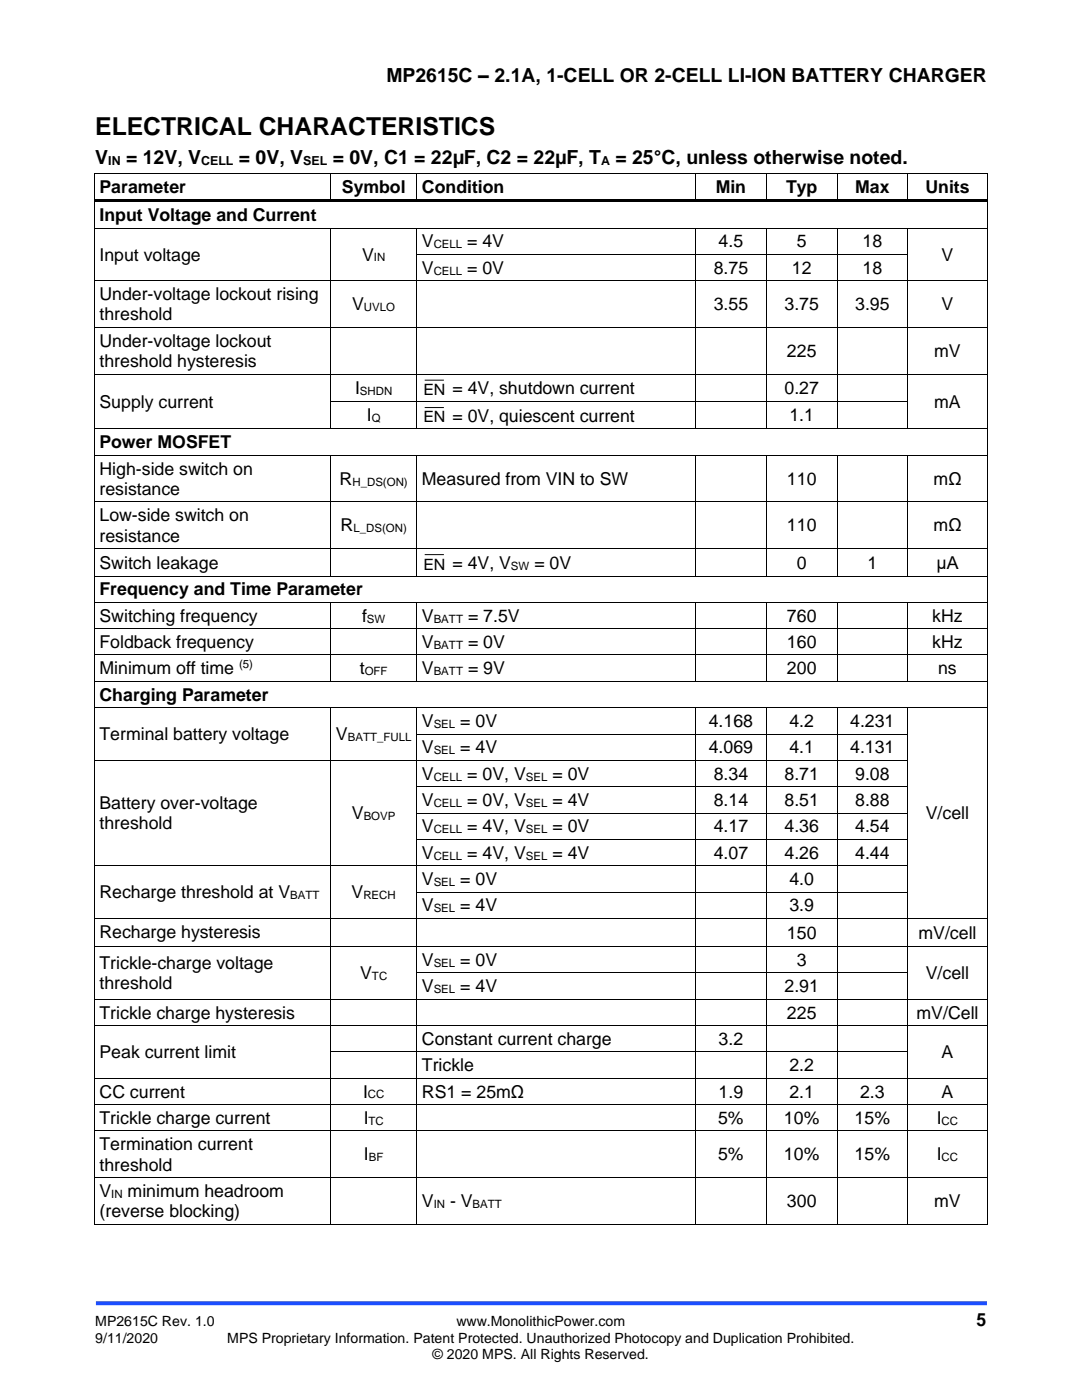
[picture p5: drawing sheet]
<svg xmlns="http://www.w3.org/2000/svg" width="216mm" height="279mm" viewBox="0 0 216 279" stroke-linecap="round" stroke-linejoin="round" font-family="sans-serif">
<defs><g id="words">
<text font-size="4.9" x="19" y="26.9">ELECTRICAL CHARACTERISTICS</text>
<g font-size="3.9">
<text x="77.1" y="16.3">MP2615C – 2.1A, 1-CELL OR 2-CELL LI-ION BATTERY CHARGER</text>
<text x="19" y="32.7">V</text>
<text x="25.1" y="32.7">= 12V, V</text>
<text x="47.7" y="32.7">= 0V, V</text>
<text x="66.4" y="32.7">= 0V, C1 = 22µF, C2 = 22µF, T</text>
<text x="122.8" y="32.7">= 25°C, unless otherwise noted.</text>
</g>
<g font-size="3.5">
<text x="19.9" y="38.5">Parameter</text>
<text x="68.2" y="38.5">Symbol</text>
<text x="84.2" y="38.5">Condition</text>
<text x="142.8" y="38.5">Min</text>
<text x="156.8" y="38.5">Typ</text>
<text x="170.6" y="38.5">Max</text>
<text x="184.7" y="38.5">Units</text>
<text x="19.9" y="44.1">Input Voltage and Current</text>
<text x="19.9" y="52">Input voltage</text>
<text x="72.3" y="52">V</text>
<text x="84.2" y="49.4">V</text>
<text x="93.2" y="49.4">= 4V</text>
<text x="143.4" y="49.4">4.5</text>
<text x="159" y="49.4">5</text>
<text x="172.1" y="49.4">18</text>
<text x="187.9" y="52">V</text>
<text x="19.9" y="59.9">Under-voltage lockout rising</text>
<text x="84.2" y="54.6">V</text>
<text x="93.2" y="54.6">= 0V</text>
<text x="142.4" y="54.6">8.75</text>
<text x="158" y="54.6">12</text>
<text x="172.1" y="54.6">18</text>
<text x="19.9" y="64">threshold</text>
<text x="70.3" y="61.9">V</text>
<text x="142.4" y="61.9">3.55</text>
<text x="156.5" y="61.9">3.75</text>
<text x="170.6" y="61.9">3.95</text>
<text x="187.9" y="61.9">V</text>
<text x="19.9" y="69.2">Under-voltage lockout</text>
<text x="157" y="71.2">225</text>
<text x="186.4" y="71.2">mV</text>
<text x="19.9" y="73.3">threshold hysteresis</text>
<text x="19.9" y="81.4">Supply current</text>
<text x="70.9" y="78.6">I</text>
<text x="156.5" y="78.6">0.27</text>
<text x="186.4" y="81.4">mA</text>
<text x="19.9" y="89.5">Power MOSFET</text>
<text x="73.2" y="84.1">I</text>
<text x="157.5" y="84.1">1.1</text>
<text x="19.9" y="94.7">High-side switch on</text>
<text x="19.9" y="98.8">resistance</text>
<text x="67.8" y="96.7">R</text>
<text x="84.2" y="96.7">Measured from VIN to SW</text>
<text x="157" y="96.7">110</text>
<text x="186.3" y="96.7">mΩ</text>
<text x="19.9" y="104">Low-side switch on</text>
<text x="68" y="106.1">R</text>
<text x="157" y="106.1">110</text>
<text x="186.3" y="106.1">mΩ</text>
<text x="19.9" y="108.1">resistance</text>
<text x="19.9" y="113.5">Switch leakage</text>
<text x="106.6" y="113.5">= 0V</text>
<text x="159" y="113.5">0</text>
<text x="173.1" y="113.5">1</text>
<text x="186.9" y="113.5">μA</text>
<text x="19.9" y="118.8">Frequency and Time Parameter</text>
<text x="19.9" y="124.1">Switching frequency</text>
<text x="72.2" y="124.1">f</text>
<text x="84.2" y="124.1">V</text>
<text x="93.4" y="124.1">= 7.5V</text>
<text x="157" y="124.1">760</text>
<text x="186" y="124.1">kHz</text>
<text x="19.9" y="129.3">Foldback frequency</text>
<text x="84.2" y="129.3">V</text>
<text x="93.4" y="129.3">= 0V</text>
<text x="157" y="129.3">160</text>
<text x="186" y="129.3">kHz</text>
<text x="19.9" y="134.6">Minimum off time</text>
<text x="71.8" y="134.6">t</text>
<text x="84.2" y="134.6">V</text>
<text x="93.4" y="134.6">= 9V</text>
<text x="157" y="134.6">200</text>
<text x="187.2" y="134.6">ns</text>
<text x="19.9" y="139.9">Charging Parameter</text>
<text x="19.9" y="147.7">Terminal battery voltage</text>
<text x="67" y="147.7">V</text>
<text x="84.2" y="145.1">V</text>
<text x="91.8" y="145.1">= 0V</text>
<text x="141.4" y="145.1">4.168</text>
<text x="157.5" y="145.1">4.2</text>
<text x="169.6" y="145.1">4.231</text>
<text x="84.2" y="150.4">V</text>
<text x="84.2" y="155.6">V</text>
<text x="91.8" y="150.4">= 4V</text>
<text x="93.2" y="155.6">= 0V, V</text>
<text x="110.2" y="155.6">= 0V</text>
<text x="141.4" y="150.4">4.069</text>
<text x="142.4" y="155.6">8.34</text>
<text x="156.5" y="155.6">8.71</text>
<text x="157.5" y="150.4">4.1</text>
<text x="169.6" y="150.4">4.131</text>
<text x="170.6" y="155.6">9.08</text>
<text x="19.9" y="161.5">Battery over-voltage</text>
<text x="84.2" y="160.9">V</text>
<text x="93.2" y="160.9">= 0V, V</text>
<text x="110.2" y="160.9">= 4V</text>
<text x="142.4" y="160.9">8.14</text>
<text x="156.5" y="160.9">8.51</text>
<text x="170.6" y="160.9">8.88</text>
<text x="19.9" y="165.5">threshold</text>
<text x="70.2" y="163.5">V</text>
<text x="84.2" y="166.1">V</text>
<text x="93.2" y="166.1">= 4V, V</text>
<text x="110.2" y="166.1">= 0V</text>
<text x="142.4" y="166.1">4.17</text>
<text x="156.5" y="166.1">4.36</text>
<text x="170.6" y="166.1">4.54</text>
<text x="184.7" y="163.5">V/cell</text>
<text x="84.2" y="171.4">V</text>
<text x="93.2" y="171.4">= 4V, V</text>
<text x="110.2" y="171.4">= 4V</text>
<text x="142.4" y="171.4">4.07</text>
<text x="156.5" y="171.4">4.26</text>
<text x="170.6" y="171.4">4.44</text>
<text x="19.9" y="179.3">Recharge threshold at V</text>
<text x="70.2" y="179.3">V</text>
<text x="84.2" y="176.6">V</text>
<text x="91.8" y="176.6">= 0V</text>
<text x="157.5" y="176.6">4.0</text>
<text x="84.2" y="181.9">V</text>
<text x="91.8" y="181.9">= 4V</text>
<text x="157.5" y="181.9">3.9</text>
<text x="19.9" y="187.1">Recharge hysteresis</text>
<text x="157" y="187.3">150</text>
<text x="183.3" y="187.3">mV/cell</text>
<text x="19.9" y="193.4">Trickle-charge voltage</text>
<text x="19.9" y="197.4">threshold</text>
<text x="71.9" y="195.4">V</text>
<text x="84.2" y="192.8">V</text>
<text x="91.8" y="192.8">= 0V</text>
<text x="159" y="192.8">3</text>
<text x="184.7" y="195.4">V/cell</text>
<text x="19.9" y="203.3">Trickle charge hysteresis</text>
<text x="84.2" y="198">V</text>
<text x="91.8" y="198">= 4V</text>
<text x="156.5" y="198">2.91</text>
<text x="157" y="203.3">225</text>
<text x="182.9" y="203.3">mV/Cell</text>
<text x="84.2" y="208.5">Constant current charge</text>
<text x="143.4" y="208.5">3.2</text>
<text x="19.9" y="211.2">Peak current limit</text>
<text x="84.2" y="213.8">Trickle</text>
<text x="157.5" y="213.8">2.2</text>
<text x="187.9" y="211.2">A</text>
<text x="19.9" y="219">CC current</text>
<text x="72.4" y="219">I</text>
<text x="84.2" y="219">RS1 = 25mΩ</text>
<text x="143.4" y="219">1.9</text>
<text x="157.5" y="219">2.1</text>
<text x="171.6" y="219">2.3</text>
<text x="187.9" y="219">A</text>
<text x="19.9" y="224.3">Trickle charge current</text>
<text x="72.6" y="224.3">I</text>
<text x="143.3" y="224.3">5%</text>
<text x="156.4" y="224.3">10%</text>
<text x="170.5" y="224.3">15%</text>
<text x="186.9" y="224.3">I</text>
<text x="19.9" y="229.5">Termination current</text>
<text x="19.9" y="233.6">threshold</text>
<text x="72.6" y="231.6">I</text>
<text x="143.3" y="231.6">5%</text>
<text x="156.4" y="231.6">10%</text>
<text x="170.5" y="231.6">15%</text>
<text x="186.9" y="231.6">I</text>
<text x="19.9" y="238.9">V</text>
<text x="25.5" y="238.9">minimum headroom</text>
<text x="19.9" y="242.9">(reverse blocking)</text>
<text x="84.2" y="240.9">V</text>
<text x="89.8" y="240.9">- V</text>
<text x="157" y="240.9">300</text>
<text x="186.4" y="240.9">mV</text>
<text x="194.9" y="264.6">5</text>
</g>
<g font-size="3.1">
<text x="84.5" y="78.9">EN = 4V, shutdown current</text>
<text x="84.5" y="84.3">EN = 0V, quiescent current</text>
<text x="84.5" y="113.7">EN = 4V, V</text>
</g>
<g font-size="2.8">
<text x="19" y="264.6">MP2615C Rev. 1.0</text>
<text x="19" y="267.9">9/11/2020</text>
<text x="45.3" y="267.9">MPS Proprietary Information. Patent Protected. Unauthorized Photocopy and Duplication Prohibited.</text>
<text x="91.1" y="264.6">www.MonolithicPower.com</text>
<text x="86.3" y="271.2">© 2020 MPS. All Rights Reserved.</text>
</g>
<g font-size="2.5">
<text x="21.6" y="33">IN</text>
<text x="40.1" y="33">CELL</text>
<text x="60.5" y="33">SEL</text>
<text x="120" y="33">A</text>
</g>
<g font-size="2.3">
<text x="74.6" y="52.2">IN</text>
<text x="86.5" y="49.5">CELL</text>
<text x="86.5" y="54.8">CELL</text>
<text x="72.6" y="62.1">UVLO</text>
<text x="71.8" y="78.8">SHDN</text>
<text x="74.2" y="84.3">Q</text>
<text x="70.3" y="96.9">H_DS(ON)</text>
<text x="70.5" y="106.2">L_DS(ON)</text>
<text x="101.9" y="113.7">SW</text>
<text x="73.2" y="124.2">SW</text>
<text x="86.5" y="124.2">BATT</text>
<text x="86.5" y="129.5">BATT</text>
<text x="47.7" y="133.4">(5)</text>
<text x="72.8" y="134.8">OFF</text>
<text x="86.5" y="134.8">BATT</text>
<text x="69.4" y="147.9">BATT_FULL</text>
<text x="86.5" y="145.3">SEL</text>
<text x="86.5" y="150.5">SEL</text>
<text x="86.5" y="155.8">CELL</text>
<text x="104.9" y="155.8">SEL</text>
<text x="86.5" y="161.1">CELL</text>
<text x="104.9" y="161.1">SEL</text>
<text x="72.6" y="163.7">BOVP</text>
<text x="86.5" y="166.3">CELL</text>
<text x="104.9" y="166.3">SEL</text>
<text x="86.5" y="171.5">CELL</text>
<text x="104.9" y="171.5">SEL</text>
<text x="57.9" y="179.4">BATT</text>
<text x="72.5" y="179.4">RECH</text>
<text x="86.5" y="176.8">SEL</text>
<text x="86.5" y="182.1">SEL</text>
<text x="74.2" y="195.6">TC</text>
<text x="86.5" y="192.9">SEL</text>
<text x="86.5" y="198.2">SEL</text>
<text x="73.4" y="219.2">CC</text>
<text x="73.5" y="224.5">TC</text>
<text x="187.9" y="224.5">CC</text>
<text x="73.6" y="231.7">BF</text>
<text x="187.9" y="231.7">CC</text>
<text x="22.2" y="239">IN</text>
<text x="86.5" y="241.1">IN</text>
<text x="94.3" y="241.1">BATT</text>
</g>
</g></defs>
<path d="M19.1 260.1h177.8" fill="none" stroke="#1c4eff" stroke-width=".79" stroke-linecap="butt"/>
<g fill="#000">
<path d="M18.8 34.5h.1v.7h-.1z" fill-rule="evenodd"/>
<path d="M18.8 34.5h.1v.2h-.1z" fill-rule="evenodd"/>
<path d="M65.9 34.7h.2v.5h-.2z" fill-rule="evenodd"/>
<path d="M65.9 34.5h.2v.2h-.2z" fill-rule="evenodd"/>
<path d="M83.1 34.7h.2v.5h-.2z" fill-rule="evenodd"/>
<path d="M83.1 34.5h.2v.2h-.2z" fill-rule="evenodd"/>
<path d="M138.7 34.7h.2v.5h-.2z" fill-rule="evenodd"/>
<path d="M138.7 34.5h.2v.2h-.2z" fill-rule="evenodd"/>
<path d="M152.8 34.7h.2v.5h-.2z" fill-rule="evenodd"/>
<path d="M152.8 34.5h.2v.2h-.2z" fill-rule="evenodd"/>
<path d="M167 34.7h.1v.5h-.1z" fill-rule="evenodd"/>
<path d="M167 34.5h.1v.2h-.1z" fill-rule="evenodd"/>
<path d="M181.1 34.7h.1v.5h-.1z" fill-rule="evenodd"/>
<path d="M181.1 34.5h.1v.2h-.1z" fill-rule="evenodd"/>
<path d="M196.9 34.5h.2v.7h-.2z" fill-rule="evenodd"/>
<path d="M196.9 34.5h.2v.2h-.2z" fill-rule="evenodd"/>
<path d="M18.8 39.8h.1v1.1h-.1z" fill-rule="evenodd"/>
<path d="M18.8 45.4h.1v.7h-.1z" fill-rule="evenodd"/>
<path d="M18.8 50.7h.1v.7h-.1z" fill-rule="evenodd"/>
<path d="M18.8 55.9h.1v.7h-.1z" fill-rule="evenodd"/>
<path d="M18.9 39.8h47v.5h-47z" fill-rule="evenodd"/>
<path d="M65.9 39.8h.6v.5h-.6z" fill-rule="evenodd"/>
<path d="M65.9 45.6h.2v.5h-.2z" fill-rule="evenodd"/>
<path d="M65.9 45.4h.2v.2h-.2z" fill-rule="evenodd"/>
<path d="M65.9 50.7h.2v.7h-.2z" fill-rule="evenodd"/>
<path d="M65.9 55.9h.2v.7h-.2z" fill-rule="evenodd"/>
<path d="M66.5 39.8h16.6v.5h-16.6z" fill-rule="evenodd"/>
<path d="M83.1 39.8h.5v.5h-.5z" fill-rule="evenodd"/>
<path d="M83.1 45.6h.2v.5h-.2z" fill-rule="evenodd"/>
<path d="M83.1 45.4h.2v.2h-.2z" fill-rule="evenodd"/>
<path d="M83.1 50.7h.2v.7h-.2z" fill-rule="evenodd"/>
<path d="M83.1 55.9h.2v.7h-.2z" fill-rule="evenodd"/>
<path d="M83.6 39.8h55.1v.5h-55.1z" fill-rule="evenodd"/>
<path d="M138.7 39.8h.5v.5h-.5z" fill-rule="evenodd"/>
<path d="M138.7 45.6h.2v.5h-.2z" fill-rule="evenodd"/>
<path d="M138.7 45.4h.2v.2h-.2z" fill-rule="evenodd"/>
<path d="M138.7 50.7h.2v.7h-.2z" fill-rule="evenodd"/>
<path d="M138.7 55.9h.2v.7h-.2z" fill-rule="evenodd"/>
<path d="M139.2 39.8h13.6v.5h-13.6z" fill-rule="evenodd"/>
<path d="M152.8 39.8h.6v.5h-.6z" fill-rule="evenodd"/>
<path d="M152.8 45.6h.2v.5h-.2z" fill-rule="evenodd"/>
<path d="M152.8 45.4h.2v.2h-.2z" fill-rule="evenodd"/>
<path d="M152.8 50.7h.2v.7h-.2z" fill-rule="evenodd"/>
<path d="M152.8 55.9h.2v.7h-.2z" fill-rule="evenodd"/>
<path d="M153.4 39.8h13.6v.5h-13.6z" fill-rule="evenodd"/>
<path d="M167 39.8h.5v.5h-.5z" fill-rule="evenodd"/>
<path d="M167 45.6h.1v.5h-.1z" fill-rule="evenodd"/>
<path d="M167 45.4h.1v.2h-.1z" fill-rule="evenodd"/>
<path d="M167 50.7h.1v.7h-.1z" fill-rule="evenodd"/>
<path d="M167 55.9h.1v.7h-.1z" fill-rule="evenodd"/>
<path d="M167.5 39.8h13.6v.5h-13.6z" fill-rule="evenodd"/>
<path d="M181.1 39.8h.5v.5h-.5z" fill-rule="evenodd"/>
<path d="M181.1 45.6h.1v.5h-.1z" fill-rule="evenodd"/>
<path d="M181.1 45.4h.1v.2h-.1z" fill-rule="evenodd"/>
<path d="M181.1 50.7h.1v.7h-.1z" fill-rule="evenodd"/>
<path d="M181.1 55.9h.1v.7h-.1z" fill-rule="evenodd"/>
<path d="M181.6 39.8h15.3v.5h-15.3z" fill-rule="evenodd"/>
<path d="M196.9 39.8h.2v1.1h-.2z" fill-rule="evenodd"/>
<path d="M196.9 45.4h.2v.7h-.2z" fill-rule="evenodd"/>
<path d="M196.9 50.7h.2v.7h-.2z" fill-rule="evenodd"/>
<path d="M196.9 55.9h.2v.7h-.2z" fill-rule="evenodd"/>
<path d="M18.8 65.2h.1v.7h-.1z" fill-rule="evenodd"/>
<path d="M18.8 74.6h.1v.7h-.1z" fill-rule="evenodd"/>
<path d="M65.9 65.2h.2v.7h-.2z" fill-rule="evenodd"/>
<path d="M65.9 74.6h.2v.7h-.2z" fill-rule="evenodd"/>
<path d="M83.1 65.2h.2v.7h-.2z" fill-rule="evenodd"/>
<path d="M83.1 74.6h.2v.7h-.2z" fill-rule="evenodd"/>
<path d="M138.7 65.2h.2v.7h-.2z" fill-rule="evenodd"/>
<path d="M138.7 74.6h.2v.7h-.2z" fill-rule="evenodd"/>
<path d="M152.8 65.2h.2v.7h-.2z" fill-rule="evenodd"/>
<path d="M152.8 74.6h.2v.7h-.2z" fill-rule="evenodd"/>
<path d="M167 65.2h.1v.7h-.1z" fill-rule="evenodd"/>
<path d="M167 74.6h.1v.7h-.1z" fill-rule="evenodd"/>
<path d="M181.1 65.2h.1v.7h-.1z" fill-rule="evenodd"/>
<path d="M181.1 74.6h.1v.7h-.1z" fill-rule="evenodd"/>
<path d="M196.9 65.2h.2v.7h-.2z" fill-rule="evenodd"/>
<path d="M196.9 74.6h.2v.7h-.2z" fill-rule="evenodd"/>
<path d="M18.8 80h.1v.7h-.1z" fill-rule="evenodd"/>
<path d="M18.8 85.5h.1v.7h-.1z" fill-rule="evenodd"/>
<path d="M18.8 90.8h.1v.7h-.1z" fill-rule="evenodd"/>
<path d="M65.9 80h.2v.7h-.2z" fill-rule="evenodd"/>
<path d="M65.9 85.5h.2v.2h-.2z" fill-rule="evenodd"/>
<path d="M65.9 90.9h.2v.6h-.2z" fill-rule="evenodd"/>
<path d="M65.9 90.8h.2v.1h-.2z" fill-rule="evenodd"/>
<path d="M83.1 80h.2v.7h-.2z" fill-rule="evenodd"/>
<path d="M83.1 85.5h.2v.2h-.2z" fill-rule="evenodd"/>
<path d="M83.1 90.9h.2v.6h-.2z" fill-rule="evenodd"/>
<path d="M83.1 90.8h.2v.1h-.2z" fill-rule="evenodd"/>
<path d="M138.7 80h.2v.7h-.2z" fill-rule="evenodd"/>
<path d="M138.7 85.5h.2v.2h-.2z" fill-rule="evenodd"/>
<path d="M138.7 90.9h.2v.6h-.2z" fill-rule="evenodd"/>
<path d="M138.7 90.8h.2v.1h-.2z" fill-rule="evenodd"/>
<path d="M152.8 80h.2v.7h-.2z" fill-rule="evenodd"/>
<path d="M152.8 85.5h.2v.2h-.2z" fill-rule="evenodd"/>
<path d="M152.8 90.9h.2v.6h-.2z" fill-rule="evenodd"/>
<path d="M152.8 90.8h.2v.1h-.2z" fill-rule="evenodd"/>
<path d="M167 80h.1v.7h-.1z" fill-rule="evenodd"/>
<path d="M167 85.5h.1v.2h-.1z" fill-rule="evenodd"/>
<path d="M167 90.9h.1v.6h-.1z" fill-rule="evenodd"/>
<path d="M167 90.8h.1v.1h-.1z" fill-rule="evenodd"/>
<path d="M181.1 80h.1v.7h-.1z" fill-rule="evenodd"/>
<path d="M181.1 85.5h.1v.2h-.1z" fill-rule="evenodd"/>
<path d="M181.1 90.9h.1v.6h-.1z" fill-rule="evenodd"/>
<path d="M181.1 90.8h.1v.1h-.1z" fill-rule="evenodd"/>
<path d="M196.9 80h.2v.7h-.2z" fill-rule="evenodd"/>
<path d="M196.9 85.5h.2v.7h-.2z" fill-rule="evenodd"/>
<path d="M196.9 90.8h.2v.7h-.2z" fill-rule="evenodd"/>
<path d="M18.8 100.1h.1v.7h-.1z" fill-rule="evenodd"/>
<path d="M18.8 109.4h.1v.7h-.1z" fill-rule="evenodd"/>
<path d="M18.8 114.9h.1v.7h-.1z" fill-rule="evenodd"/>
<path d="M65.9 100.1h.2v.7h-.2z" fill-rule="evenodd"/>
<path d="M65.9 109.4h.2v.7h-.2z" fill-rule="evenodd"/>
<path d="M65.9 114.9h.2v.1h-.2z" fill-rule="evenodd"/>
<path d="M83.1 100.1h.2v.7h-.2z" fill-rule="evenodd"/>
<path d="M83.1 109.4h.2v.7h-.2z" fill-rule="evenodd"/>
<path d="M83.1 114.9h.2v.1h-.2z" fill-rule="evenodd"/>
<path d="M138.7 100.1h.2v.7h-.2z" fill-rule="evenodd"/>
<path d="M138.7 109.4h.2v.7h-.2z" fill-rule="evenodd"/>
<path d="M138.7 114.9h.2v.1h-.2z" fill-rule="evenodd"/>
<path d="M152.8 100.1h.2v.7h-.2z" fill-rule="evenodd"/>
<path d="M152.8 109.4h.2v.7h-.2z" fill-rule="evenodd"/>
<path d="M152.8 114.9h.2v.1h-.2z" fill-rule="evenodd"/>
<path d="M167 100.1h.1v.7h-.1z" fill-rule="evenodd"/>
<path d="M167 109.4h.1v.7h-.1z" fill-rule="evenodd"/>
<path d="M167 114.9h.1v.1h-.1z" fill-rule="evenodd"/>
<path d="M181.1 100.1h.1v.7h-.1z" fill-rule="evenodd"/>
<path d="M181.1 109.4h.1v.7h-.1z" fill-rule="evenodd"/>
<path d="M181.1 114.9h.1v.1h-.1z" fill-rule="evenodd"/>
<path d="M196.9 100.1h.2v.7h-.2z" fill-rule="evenodd"/>
<path d="M196.9 109.4h.2v.7h-.2z" fill-rule="evenodd"/>
<path d="M196.9 114.9h.2v.7h-.2z" fill-rule="evenodd"/>
<path d="M18.8 120.1h.1v.7h-.1z" fill-rule="evenodd"/>
<path d="M18.8 125.4h.1v.7h-.1z" fill-rule="evenodd"/>
<path d="M18.8 130.6h.1v.7h-.1z" fill-rule="evenodd"/>
<path d="M18.8 135.9h.1v.7h-.1z" fill-rule="evenodd"/>
<path d="M65.9 120.3h.2v.5h-.2z" fill-rule="evenodd"/>
<path d="M65.9 120.1h.2v.2h-.2z" fill-rule="evenodd"/>
<path d="M65.9 125.4h.2v.7h-.2z" fill-rule="evenodd"/>
<path d="M65.9 130.6h.2v.7h-.2z" fill-rule="evenodd"/>
<path d="M65.9 135.9h.2v.2h-.2z" fill-rule="evenodd"/>
<path d="M83.1 120.3h.2v.5h-.2z" fill-rule="evenodd"/>
<path d="M83.1 120.1h.2v.2h-.2z" fill-rule="evenodd"/>
<path d="M83.1 125.4h.2v.7h-.2z" fill-rule="evenodd"/>
<path d="M83.1 130.6h.2v.7h-.2z" fill-rule="evenodd"/>
<path d="M83.1 135.9h.2v.2h-.2z" fill-rule="evenodd"/>
<path d="M138.7 120.3h.2v.5h-.2z" fill-rule="evenodd"/>
<path d="M138.7 120.1h.2v.2h-.2z" fill-rule="evenodd"/>
<path d="M138.7 125.4h.2v.7h-.2z" fill-rule="evenodd"/>
<path d="M138.7 130.6h.2v.7h-.2z" fill-rule="evenodd"/>
<path d="M138.7 135.9h.2v.2h-.2z" fill-rule="evenodd"/>
<path d="M152.8 120.3h.2v.5h-.2z" fill-rule="evenodd"/>
<path d="M152.8 120.1h.2v.2h-.2z" fill-rule="evenodd"/>
<path d="M152.8 125.4h.2v.7h-.2z" fill-rule="evenodd"/>
<path d="M152.8 130.6h.2v.7h-.2z" fill-rule="evenodd"/>
<path d="M152.8 135.9h.2v.2h-.2z" fill-rule="evenodd"/>
<path d="M167 120.3h.1v.5h-.1z" fill-rule="evenodd"/>
<path d="M167 120.1h.1v.2h-.1z" fill-rule="evenodd"/>
<path d="M167 125.4h.1v.7h-.1z" fill-rule="evenodd"/>
<path d="M167 130.6h.1v.7h-.1z" fill-rule="evenodd"/>
<path d="M167 135.9h.1v.2h-.1z" fill-rule="evenodd"/>
<path d="M181.1 120.3h.1v.5h-.1z" fill-rule="evenodd"/>
<path d="M181.1 120.1h.1v.2h-.1z" fill-rule="evenodd"/>
<path d="M181.1 125.4h.1v.7h-.1z" fill-rule="evenodd"/>
<path d="M181.1 130.6h.1v.7h-.1z" fill-rule="evenodd"/>
<path d="M181.1 135.9h.1v.2h-.1z" fill-rule="evenodd"/>
<path d="M196.9 120.1h.2v.7h-.2z" fill-rule="evenodd"/>
<path d="M196.9 125.4h.2v.7h-.2z" fill-rule="evenodd"/>
<path d="M196.9 130.6h.2v.7h-.2z" fill-rule="evenodd"/>
<path d="M196.9 135.9h.2v.7h-.2z" fill-rule="evenodd"/>
<path d="M18.8 141.1h.1v.7h-.1z" fill-rule="evenodd"/>
<path d="M18.8 146.4h.1v.7h-.1z" fill-rule="evenodd"/>
<path d="M18.8 151.7h.1v.7h-.1z" fill-rule="evenodd"/>
<path d="M18.8 156.9h.1v.7h-.1z" fill-rule="evenodd"/>
<path d="M65.9 141.3h.2v.5h-.2z" fill-rule="evenodd"/>
<path d="M65.9 141.1h.2v.2h-.2z" fill-rule="evenodd"/>
<path d="M65.9 146.4h.2v.7h-.2z" fill-rule="evenodd"/>
<path d="M65.9 151.7h.2v.7h-.2z" fill-rule="evenodd"/>
<path d="M65.9 156.9h.2v.7h-.2z" fill-rule="evenodd"/>
<path d="M83.1 141.3h.2v.5h-.2z" fill-rule="evenodd"/>
<path d="M83.1 141.1h.2v.2h-.2z" fill-rule="evenodd"/>
<path d="M83.1 146.4h.2v.7h-.2z" fill-rule="evenodd"/>
<path d="M83.1 151.7h.2v.7h-.2z" fill-rule="evenodd"/>
<path d="M83.1 156.9h.2v.7h-.2z" fill-rule="evenodd"/>
<path d="M138.7 141.3h.2v.5h-.2z" fill-rule="evenodd"/>
<path d="M138.7 141.1h.2v.2h-.2z" fill-rule="evenodd"/>
<path d="M138.7 146.4h.2v.7h-.2z" fill-rule="evenodd"/>
<path d="M138.7 151.7h.2v.7h-.2z" fill-rule="evenodd"/>
<path d="M138.7 156.9h.2v.7h-.2z" fill-rule="evenodd"/>
<path d="M152.8 141.3h.2v.5h-.2z" fill-rule="evenodd"/>
<path d="M152.8 141.1h.2v.2h-.2z" fill-rule="evenodd"/>
<path d="M152.8 146.4h.2v.7h-.2z" fill-rule="evenodd"/>
<path d="M152.8 151.7h.2v.7h-.2z" fill-rule="evenodd"/>
<path d="M152.8 156.9h.2v.7h-.2z" fill-rule="evenodd"/>
<path d="M167 141.3h.1v.5h-.1z" fill-rule="evenodd"/>
<path d="M167 141.1h.1v.2h-.1z" fill-rule="evenodd"/>
<path d="M167 146.4h.1v.7h-.1z" fill-rule="evenodd"/>
<path d="M167 151.7h.1v.7h-.1z" fill-rule="evenodd"/>
<path d="M167 156.9h.1v.7h-.1z" fill-rule="evenodd"/>
<path d="M181.1 141.3h.1v.5h-.1z" fill-rule="evenodd"/>
<path d="M181.1 141.1h.1v.2h-.1z" fill-rule="evenodd"/>
<path d="M181.1 146.4h.1v.7h-.1z" fill-rule="evenodd"/>
<path d="M181.1 151.7h.1v.7h-.1z" fill-rule="evenodd"/>
<path d="M181.1 156.9h.1v.7h-.1z" fill-rule="evenodd"/>
<path d="M196.9 141.1h.2v.7h-.2z" fill-rule="evenodd"/>
<path d="M196.9 146.4h.2v.7h-.2z" fill-rule="evenodd"/>
<path d="M196.9 151.7h.2v.7h-.2z" fill-rule="evenodd"/>
<path d="M196.9 156.9h.2v.7h-.2z" fill-rule="evenodd"/>
<path d="M18.8 162.2h.1v.7h-.1z" fill-rule="evenodd"/>
<path d="M18.8 167.4h.1v.7h-.1z" fill-rule="evenodd"/>
<path d="M18.8 172.7h.1v.7h-.1z" fill-rule="evenodd"/>
<path d="M18.8 177.9h.1v.7h-.1z" fill-rule="evenodd"/>
<path d="M65.9 162.2h.2v.7h-.2z" fill-rule="evenodd"/>
<path d="M65.9 167.4h.2v.7h-.2z" fill-rule="evenodd"/>
<path d="M65.9 172.7h.2v.7h-.2z" fill-rule="evenodd"/>
<path d="M65.9 177.9h.2v.7h-.2z" fill-rule="evenodd"/>
<path d="M83.1 162.2h.2v.7h-.2z" fill-rule="evenodd"/>
<path d="M83.1 167.4h.2v.7h-.2z" fill-rule="evenodd"/>
<path d="M83.1 172.7h.2v.7h-.2z" fill-rule="evenodd"/>
<path d="M83.1 177.9h.2v.7h-.2z" fill-rule="evenodd"/>
<path d="M138.7 162.2h.2v.7h-.2z" fill-rule="evenodd"/>
<path d="M138.7 167.4h.2v.7h-.2z" fill-rule="evenodd"/>
<path d="M138.7 172.7h.2v.7h-.2z" fill-rule="evenodd"/>
<path d="M138.7 177.9h.2v.7h-.2z" fill-rule="evenodd"/>
<path d="M152.8 162.2h.2v.7h-.2z" fill-rule="evenodd"/>
<path d="M152.8 167.4h.2v.7h-.2z" fill-rule="evenodd"/>
<path d="M152.8 172.7h.2v.7h-.2z" fill-rule="evenodd"/>
<path d="M152.8 177.9h.2v.7h-.2z" fill-rule="evenodd"/>
<path d="M167 162.2h.1v.7h-.1z" fill-rule="evenodd"/>
<path d="M167 167.4h.1v.7h-.1z" fill-rule="evenodd"/>
<path d="M167 172.7h.1v.7h-.1z" fill-rule="evenodd"/>
<path d="M167 177.9h.1v.7h-.1z" fill-rule="evenodd"/>
<path d="M181.1 162.2h.1v.7h-.1z" fill-rule="evenodd"/>
<path d="M181.1 167.4h.1v.7h-.1z" fill-rule="evenodd"/>
<path d="M181.1 172.7h.1v.7h-.1z" fill-rule="evenodd"/>
<path d="M181.1 177.9h.1v.7h-.1z" fill-rule="evenodd"/>
<path d="M196.9 162.2h.2v.7h-.2z" fill-rule="evenodd"/>
<path d="M196.9 167.4h.2v.7h-.2z" fill-rule="evenodd"/>
<path d="M196.9 172.7h.2v.7h-.2z" fill-rule="evenodd"/>
<path d="M196.9 177.9h.2v.7h-.2z" fill-rule="evenodd"/>
<path d="M18.8 183.2h.1v.7h-.1z" fill-rule="evenodd"/>
<path d="M18.8 188.8h.1v.7h-.1z" fill-rule="evenodd"/>
<path d="M18.8 194.1h.1v.7h-.1z" fill-rule="evenodd"/>
<path d="M65.9 183.2h.2v.7h-.2z" fill-rule="evenodd"/>
<path d="M65.9 188.8h.2v.7h-.2z" fill-rule="evenodd"/>
<path d="M65.9 194.1h.2v.7h-.2z" fill-rule="evenodd"/>
<path d="M83.1 183.2h.2v.7h-.2z" fill-rule="evenodd"/>
<path d="M83.1 188.8h.2v.7h-.2z" fill-rule="evenodd"/>
<path d="M83.1 194.1h.2v.7h-.2z" fill-rule="evenodd"/>
<path d="M138.7 183.2h.2v.7h-.2z" fill-rule="evenodd"/>
<path d="M138.7 188.8h.2v.7h-.2z" fill-rule="evenodd"/>
<path d="M138.7 194.1h.2v.7h-.2z" fill-rule="evenodd"/>
<path d="M152.8 183.2h.2v.7h-.2z" fill-rule="evenodd"/>
<path d="M152.8 188.8h.2v.7h-.2z" fill-rule="evenodd"/>
<path d="M152.8 194.1h.2v.7h-.2z" fill-rule="evenodd"/>
<path d="M167 183.2h.1v.7h-.1z" fill-rule="evenodd"/>
<path d="M167 188.8h.1v.7h-.1z" fill-rule="evenodd"/>
<path d="M167 194.1h.1v.7h-.1z" fill-rule="evenodd"/>
<path d="M181.1 183.2h.1v.7h-.1z" fill-rule="evenodd"/>
<path d="M181.1 188.8h.1v.7h-.1z" fill-rule="evenodd"/>
<path d="M181.1 194.1h.1v.7h-.1z" fill-rule="evenodd"/>
<path d="M196.9 183.2h.2v.7h-.2z" fill-rule="evenodd"/>
<path d="M196.9 188.8h.2v.7h-.2z" fill-rule="evenodd"/>
<path d="M196.9 194.1h.2v.7h-.2z" fill-rule="evenodd"/>
<path d="M18.8 199.3h.1v.7h-.1z" fill-rule="evenodd"/>
<path d="M18.8 204.6h.1v.7h-.1z" fill-rule="evenodd"/>
<path d="M18.8 209.8h.1v.7h-.1z" fill-rule="evenodd"/>
<path d="M18.8 215.1h.1v.7h-.1z" fill-rule="evenodd"/>
<path d="M65.9 199.3h.2v.7h-.2z" fill-rule="evenodd"/>
<path d="M65.9 204.6h.2v.7h-.2z" fill-rule="evenodd"/>
<path d="M65.9 209.8h.2v.7h-.2z" fill-rule="evenodd"/>
<path d="M65.9 215.1h.2v.7h-.2z" fill-rule="evenodd"/>
<path d="M83.1 199.3h.2v.7h-.2z" fill-rule="evenodd"/>
<path d="M83.1 204.6h.2v.7h-.2z" fill-rule="evenodd"/>
<path d="M83.1 209.8h.2v.7h-.2z" fill-rule="evenodd"/>
<path d="M83.1 215.1h.2v.7h-.2z" fill-rule="evenodd"/>
<path d="M138.7 199.3h.2v.7h-.2z" fill-rule="evenodd"/>
<path d="M138.7 204.6h.2v.7h-.2z" fill-rule="evenodd"/>
<path d="M138.7 209.8h.2v.7h-.2z" fill-rule="evenodd"/>
<path d="M138.7 215.1h.2v.7h-.2z" fill-rule="evenodd"/>
<path d="M152.8 199.3h.2v.7h-.2z" fill-rule="evenodd"/>
<path d="M152.8 204.6h.2v.7h-.2z" fill-rule="evenodd"/>
<path d="M152.8 209.8h.2v.7h-.2z" fill-rule="evenodd"/>
<path d="M152.8 215.1h.2v.7h-.2z" fill-rule="evenodd"/>
<path d="M167 199.3h.1v.7h-.1z" fill-rule="evenodd"/>
<path d="M167 204.6h.1v.7h-.1z" fill-rule="evenodd"/>
<path d="M167 209.8h.1v.7h-.1z" fill-rule="evenodd"/>
<path d="M167 215.1h.1v.7h-.1z" fill-rule="evenodd"/>
<path d="M181.1 199.3h.1v.7h-.1z" fill-rule="evenodd"/>
<path d="M181.1 204.6h.1v.7h-.1z" fill-rule="evenodd"/>
<path d="M181.1 209.8h.1v.7h-.1z" fill-rule="evenodd"/>
<path d="M181.1 215.1h.1v.7h-.1z" fill-rule="evenodd"/>
<path d="M196.9 199.3h.2v.7h-.2z" fill-rule="evenodd"/>
<path d="M196.9 204.6h.2v.7h-.2z" fill-rule="evenodd"/>
<path d="M196.9 209.8h.2v.7h-.2z" fill-rule="evenodd"/>
<path d="M196.9 215.1h.2v.7h-.2z" fill-rule="evenodd"/>
<path d="M18.8 220.3h.1v.7h-.1z" fill-rule="evenodd"/>
<path d="M18.8 225.6h.1v.7h-.1z" fill-rule="evenodd"/>
<path d="M18.8 234.9h.1v.7h-.1z" fill-rule="evenodd"/>
<path d="M65.9 220.3h.2v.7h-.2z" fill-rule="evenodd"/>
<path d="M65.9 225.6h.2v.7h-.2z" fill-rule="evenodd"/>
<path d="M65.9 234.9h.2v.7h-.2z" fill-rule="evenodd"/>
<path d="M83.1 220.3h.2v.7h-.2z" fill-rule="evenodd"/>
<path d="M83.1 225.6h.2v.7h-.2z" fill-rule="evenodd"/>
<path d="M83.1 234.9h.2v.7h-.2z" fill-rule="evenodd"/>
<path d="M138.7 220.3h.2v.7h-.2z" fill-rule="evenodd"/>
<path d="M138.7 225.6h.2v.7h-.2z" fill-rule="evenodd"/>
<path d="M138.7 234.9h.2v.7h-.2z" fill-rule="evenodd"/>
<path d="M152.8 220.3h.2v.7h-.2z" fill-rule="evenodd"/>
<path d="M152.8 225.6h.2v.7h-.2z" fill-rule="evenodd"/>
<path d="M152.8 234.9h.2v.7h-.2z" fill-rule="evenodd"/>
<path d="M167 220.3h.1v.7h-.1z" fill-rule="evenodd"/>
<path d="M167 225.6h.1v.7h-.1z" fill-rule="evenodd"/>
<path d="M167 234.9h.1v.7h-.1z" fill-rule="evenodd"/>
<path d="M181.1 220.3h.1v.7h-.1z" fill-rule="evenodd"/>
<path d="M181.1 225.6h.1v.7h-.1z" fill-rule="evenodd"/>
<path d="M181.1 234.9h.1v.7h-.1z" fill-rule="evenodd"/>
<path d="M196.9 220.3h.2v.7h-.2z" fill-rule="evenodd"/>
<path d="M196.9 225.6h.2v.7h-.2z" fill-rule="evenodd"/>
<path d="M196.9 234.9h.2v.7h-.2z" fill-rule="evenodd"/>
<path d="M18.8 244.2h.1v.2h-.1z" fill-rule="evenodd"/>
<path d="M18.8 244.2h.1v.2h-.1z" fill-rule="evenodd"/>
<path d="M65.9 244.2h.2v.2h-.2z" fill-rule="evenodd"/>
<path d="M83.1 244.2h.2v.2h-.2z" fill-rule="evenodd"/>
<path d="M138.7 244.2h.2v.2h-.2z" fill-rule="evenodd"/>
<path d="M152.8 244.2h.2v.2h-.2z" fill-rule="evenodd"/>
<path d="M167 244.2h.1v.2h-.1z" fill-rule="evenodd"/>
<path d="M181.1 244.2h.1v.2h-.1z" fill-rule="evenodd"/>
<path d="M196.9 244.2h.2v.2h-.2z" fill-rule="evenodd"/>
<path d="M196.9 244.2h.2v.2h-.2z" fill-rule="evenodd"/>
</g>
<g fill="none" stroke="#000" stroke-width=".2">
<path d="M18.8 35.2v4.6M18.9 34.6h47M66 35.2v4.6M66.1 34.6h17M83.2 35.2v4.6M83.3 34.6h55.4M138.8 35.2v4.6M138.9 34.6h13.9M152.9 35.2v4.6M153 34.6h14M167 35.2v4.6M167.1 34.6h14"/>
<path d="M181.1 35.2v4.6M181.2 34.6h15.7M197 35.2v4.6M18.8 40.9v4.5M18.8 46.1v4.6M18.8 51.4v4.5M18.8 56.6v8.6M18.9 45.5h47M18.9 56h47M66 46.1v4.6M66 51.4v4.5M66 56.6v8.6"/>
<path d="M66.1 45.5h17M66.1 56h17M83.2 46.1v4.6M83.2 51.4v4.5M83.2 56.6v8.6M83.3 45.5h55.4M83.3 50.8h55.4M83.3 56h55.4M138.8 46.1v4.6M138.8 51.4v4.5M138.8 56.6v8.6M138.9 45.5h13.9"/>
<path d="M138.9 50.8h13.9M138.9 56h13.9M152.9 46.1v4.6M152.9 51.4v4.5M152.9 56.6v8.6M153 45.5h14M153 50.8h14M153 56h14M167 46.1v4.6M167 51.4v4.5M167 56.6v8.6M167.1 45.5h14"/>
<path d="M167.1 50.8h14M167.1 56h14M181.1 46.1v4.6M181.1 51.4v4.5M181.1 56.6v8.6M181.2 45.5h15.7M181.2 56h15.7M197 40.9v4.5M197 46.1v4.6M197 51.4v4.5M197 56.6v8.6M18.8 65.9v8.7"/>
<path d="M18.8 75.3v4.7M18.9 65.3h47M18.9 74.6h47M66 65.9v8.7M66 75.3v4.7M66.1 65.3h17M66.1 74.6h17M83.2 65.9v8.7M83.2 75.3v4.7M83.3 65.3h55.4M83.3 74.6h55.4M84.7 75.9h3.9"/>
<path d="M138.8 65.9v8.7M138.8 75.3v4.7M138.9 65.3h13.9M138.9 74.6h13.9M152.9 65.9v8.7M152.9 75.3v4.7M153 65.3h14M153 74.6h14M167 65.9v8.7M167 75.3v4.7M167.1 65.3h14M167.1 74.6h14"/>
<path d="M181.1 65.9v8.7M181.1 75.3v4.7M181.2 65.3h15.7M181.2 74.6h15.7M197 65.9v8.7M197 75.3v4.7M18.8 80.7v4.8M18.8 86.2v4.6M18.8 91.5v8.6M18.9 85.6h47M18.9 90.9h47M66 80.7v4.8"/>
<path d="M66 91.5v8.6M66.1 80.1h17M66.1 85.6h17M66.1 90.9h17M83.2 80.7v4.8M83.2 91.5v8.6M83.3 80.1h55.4M83.3 85.6h55.4M83.3 90.9h55.4M84.7 81.3h3.9M138.8 80.7v4.8M138.8 91.5v8.6"/>
<path d="M138.9 80.1h13.9M138.9 85.6h13.9M138.9 90.9h13.9M152.9 80.7v4.8M152.9 91.5v8.6M153 80.1h14M153 85.6h14M153 90.9h14M167 80.7v4.8M167 91.5v8.6M167.1 80.1h14M167.1 85.6h14"/>
<path d="M167.1 90.9h14M181.1 80.7v4.8M181.1 91.5v8.6M181.2 85.6h15.7M181.2 90.9h15.7M197 80.7v4.8M197 86.2v4.6M197 91.5v8.6M18.8 100.8v8.6M18.8 110.1v4.8M18.8 115.6v4.5M18.9 100.2h47"/>
<path d="M18.9 109.5h47M18.9 115h47M66 100.8v8.6M66 110.1v4.8M66.1 100.2h17M66.1 109.5h17M66.1 115h17M83.2 100.8v8.6M83.2 110.1v4.8M83.3 100.2h55.4M83.3 109.5h55.4M83.3 115h55.4"/>
<path d="M84.7 110.7h3.9M138.8 100.8v8.6M138.8 110.1v4.8M138.9 100.2h13.9M138.9 109.5h13.9M138.9 115h13.9M152.9 100.8v8.6M152.9 110.1v4.8M153 100.2h14M153 109.5h14M153 115h14M167 100.8v8.6"/>
<path d="M167 110.1v4.8M167.1 100.2h14M167.1 109.5h14M167.1 115h14M181.1 100.8v8.6M181.1 110.1v4.8M181.2 100.2h15.7M181.2 109.5h15.7M181.2 115h15.7M197 100.8v8.6M197 110.1v4.8M197 115.6v4.5"/>
<path d="M18.8 120.8v4.6M18.8 126.1v4.5M18.8 131.3v4.6M18.8 136.6v4.5M18.9 120.2h47M18.9 125.5h47M18.9 130.7h47M18.9 136h47M66 120.8v4.6M66 126.1v4.5M66 131.3v4.6M66.1 120.2h17"/>
<path d="M66.1 125.5h17M66.1 130.7h17M66.1 136h17M83.2 120.8v4.6M83.2 126.1v4.5M83.2 131.3v4.6M83.3 120.2h55.4M83.3 125.5h55.4M83.3 130.7h55.4M83.3 136h55.4M138.8 120.8v4.6M138.8 126.1v4.5"/>
<path d="M138.8 131.3v4.6M138.9 120.2h13.9M138.9 125.5h13.9M138.9 130.7h13.9M138.9 136h13.9M152.9 120.8v4.6M152.9 126.1v4.5M152.9 131.3v4.6M153 120.2h14M153 125.5h14M153 130.7h14M153 136h14"/>
<path d="M167 120.8v4.6M167 126.1v4.5M167 131.3v4.6M167.1 120.2h14M167.1 125.5h14M167.1 130.7h14M167.1 136h14M181.1 120.8v4.6M181.1 126.1v4.5M181.1 131.3v4.6M181.2 120.2h15.7M181.2 125.5h15.7"/>
<path d="M181.2 130.7h15.7M181.2 136h15.7M197 120.8v4.6M197 126.1v4.5M197 131.3v4.6M197 136.6v4.5M18.8 141.8v4.6M18.8 147.1v4.6M18.8 152.4v4.5M18.8 157.6v4.6M18.9 141.2h47M18.9 151.8h47"/>
<path d="M66 141.8v4.6M66 147.1v4.6M66 152.4v4.5M66 157.6v4.6M66.1 141.2h17M66.1 151.8h17M83.2 141.8v4.6M83.2 147.1v4.6M83.2 152.4v4.5M83.2 157.6v4.6M83.3 141.2h55.4M83.3 146.5h55.4"/>
<path d="M83.3 151.8h55.4M83.3 157h55.4M138.8 141.8v4.6M138.8 147.1v4.6M138.8 152.4v4.5M138.8 157.6v4.6M138.9 141.2h13.9M138.9 146.5h13.9M138.9 151.8h13.9M138.9 157h13.9M152.9 141.8v4.6M152.9 147.1v4.6"/>
<path d="M152.9 152.4v4.5M152.9 157.6v4.6M153 141.2h14M153 146.5h14M153 151.8h14M153 157h14M167 141.8v4.6M167 147.1v4.6M167 152.4v4.5M167 157.6v4.6M167.1 141.2h14M167.1 146.5h14"/>
<path d="M167.1 151.8h14M167.1 157h14M181.1 141.8v4.6M181.1 147.1v4.6M181.1 152.4v4.5M181.1 157.6v4.6M181.2 141.2h15.7M197 141.8v4.6M197 147.1v4.6M197 152.4v4.5M197 157.6v4.6M18.8 162.9v4.5"/>
<path d="M18.8 168.1v4.6M18.8 173.4v4.5M18.8 178.6v4.6M18.9 172.8h47M66 162.9v4.5M66 168.1v4.6M66 173.4v4.5M66 178.6v4.6M66.1 172.8h17M83.2 162.9v4.5M83.2 168.1v4.6M83.2 173.4v4.5"/>
<path d="M83.2 178.6v4.6M83.3 162.3h55.4M83.3 167.5h55.4M83.3 172.8h55.4M83.3 178h55.4M138.8 162.9v4.5M138.8 168.1v4.6M138.8 173.4v4.5M138.8 178.6v4.6M138.9 162.3h13.9M138.9 167.5h13.9M138.9 172.8h13.9"/>
<path d="M138.9 178h13.9M152.9 162.9v4.5M152.9 168.1v4.6M152.9 173.4v4.5M152.9 178.6v4.6M153 162.3h14M153 167.5h14M153 172.8h14M153 178h14M167 162.9v4.5M167 168.1v4.6M167 173.4v4.5"/>
<path d="M167 178.6v4.6M167.1 162.3h14M167.1 167.5h14M167.1 172.8h14M167.1 178h14M181.1 162.9v4.5M181.1 168.1v4.6M181.1 173.4v4.5M181.1 178.6v4.6M197 162.9v4.5M197 168.1v4.6M197 173.4v4.5"/>
<path d="M197 178.6v4.6M18.8 183.9v4.9M18.8 189.5v4.6M18.8 194.8v4.5M18.9 183.3h47M18.9 188.9h47M18.9 199.4h47M66 183.9v4.9M66 189.5v4.6M66 194.8v4.5M66.1 183.3h17M66.1 188.9h17"/>
<path d="M66.1 199.4h17M83.2 183.9v4.9M83.2 189.5v4.6M83.2 194.8v4.5M83.3 183.3h55.4M83.3 188.9h55.4M83.3 194.2h55.4M83.3 199.4h55.4M138.8 183.9v4.9M138.8 189.5v4.6M138.8 194.8v4.5M138.9 183.3h13.9"/>
<path d="M138.9 188.9h13.9M138.9 194.2h13.9M138.9 199.4h13.9M152.9 183.9v4.9M152.9 189.5v4.6M152.9 194.8v4.5M153 183.3h14M153 188.9h14M153 194.2h14M153 199.4h14M167 183.9v4.9M167 189.5v4.6"/>
<path d="M167 194.8v4.5M167.1 183.3h14M167.1 188.9h14M167.1 194.2h14M167.1 199.4h14M181.1 183.9v4.9M181.1 189.5v4.6M181.1 194.8v4.5M181.2 183.3h15.7M181.2 188.9h15.7M181.2 199.4h15.7M197 183.9v4.9"/>
<path d="M197 189.5v4.6M197 194.8v4.5M18.8 200v4.6M18.8 205.3v4.5M18.8 210.5v4.6M18.8 215.8v4.5M18.9 204.7h47M18.9 215.2h47M66 200v4.6M66 205.3v4.5M66 210.5v4.6M66 215.8v4.5"/>
<path d="M66.1 204.7h17M66.1 209.9h17M66.1 215.2h17M83.2 200v4.6M83.2 205.3v4.5M83.2 210.5v4.6M83.2 215.8v4.5M83.3 204.7h55.4M83.3 209.9h55.4M83.3 215.2h55.4M138.8 200v4.6M138.8 205.3v4.5"/>
<path d="M138.8 210.5v4.6M138.8 215.8v4.5M138.9 204.7h13.9M138.9 209.9h13.9M138.9 215.2h13.9M152.9 200v4.6M152.9 205.3v4.5M152.9 210.5v4.6M152.9 215.8v4.5M153 204.7h14M153 209.9h14M153 215.2h14"/>
<path d="M167 200v4.6M167 205.3v4.5M167 210.5v4.6M167 215.8v4.5M167.1 204.7h14M167.1 209.9h14M167.1 215.2h14M181.1 200v4.6M181.1 205.3v4.5M181.1 210.5v4.6M181.1 215.8v4.5M181.2 204.7h15.7"/>
<path d="M181.2 215.2h15.7M197 200v4.6M197 205.3v4.5M197 210.5v4.6M197 215.8v4.5M18.8 221v4.6M18.8 226.3v8.6M18.8 235.6v8.6M18.9 220.4h47M18.9 225.7h47M18.9 235h47M66 221v4.6"/>
<path d="M66 226.3v8.6M66 235.6v8.6M66.1 220.4h17M66.1 225.7h17M66.1 235h17M83.2 221v4.6M83.2 226.3v8.6M83.2 235.6v8.6M83.3 220.4h55.4M83.3 225.7h55.4M83.3 235h55.4M138.8 221v4.6"/>
<path d="M138.8 226.3v8.6M138.8 235.6v8.6M138.9 220.4h13.9M138.9 225.7h13.9M138.9 235h13.9M152.9 221v4.6M152.9 226.3v8.6M152.9 235.6v8.6M153 220.4h14M153 225.7h14M153 235h14M167 221v4.6"/>
<path d="M167 226.3v8.6M167 235.6v8.6M167.1 220.4h14M167.1 225.7h14M167.1 235h14M181.1 221v4.6M181.1 226.3v8.6M181.1 235.6v8.6M181.2 220.4h15.7M181.2 225.7h15.7M181.2 235h15.7M197 221v4.6"/>
<path d="M197 226.3v8.6M197 235.6v8.6M18.9 244.3h47M66.1 244.3h17M83.3 244.3h55.4M138.9 244.3h13.9M153 244.3h14M167.1 244.3h14M181.2 244.3h15.7"/>
</g>
<use href="#words"/>
</svg>
